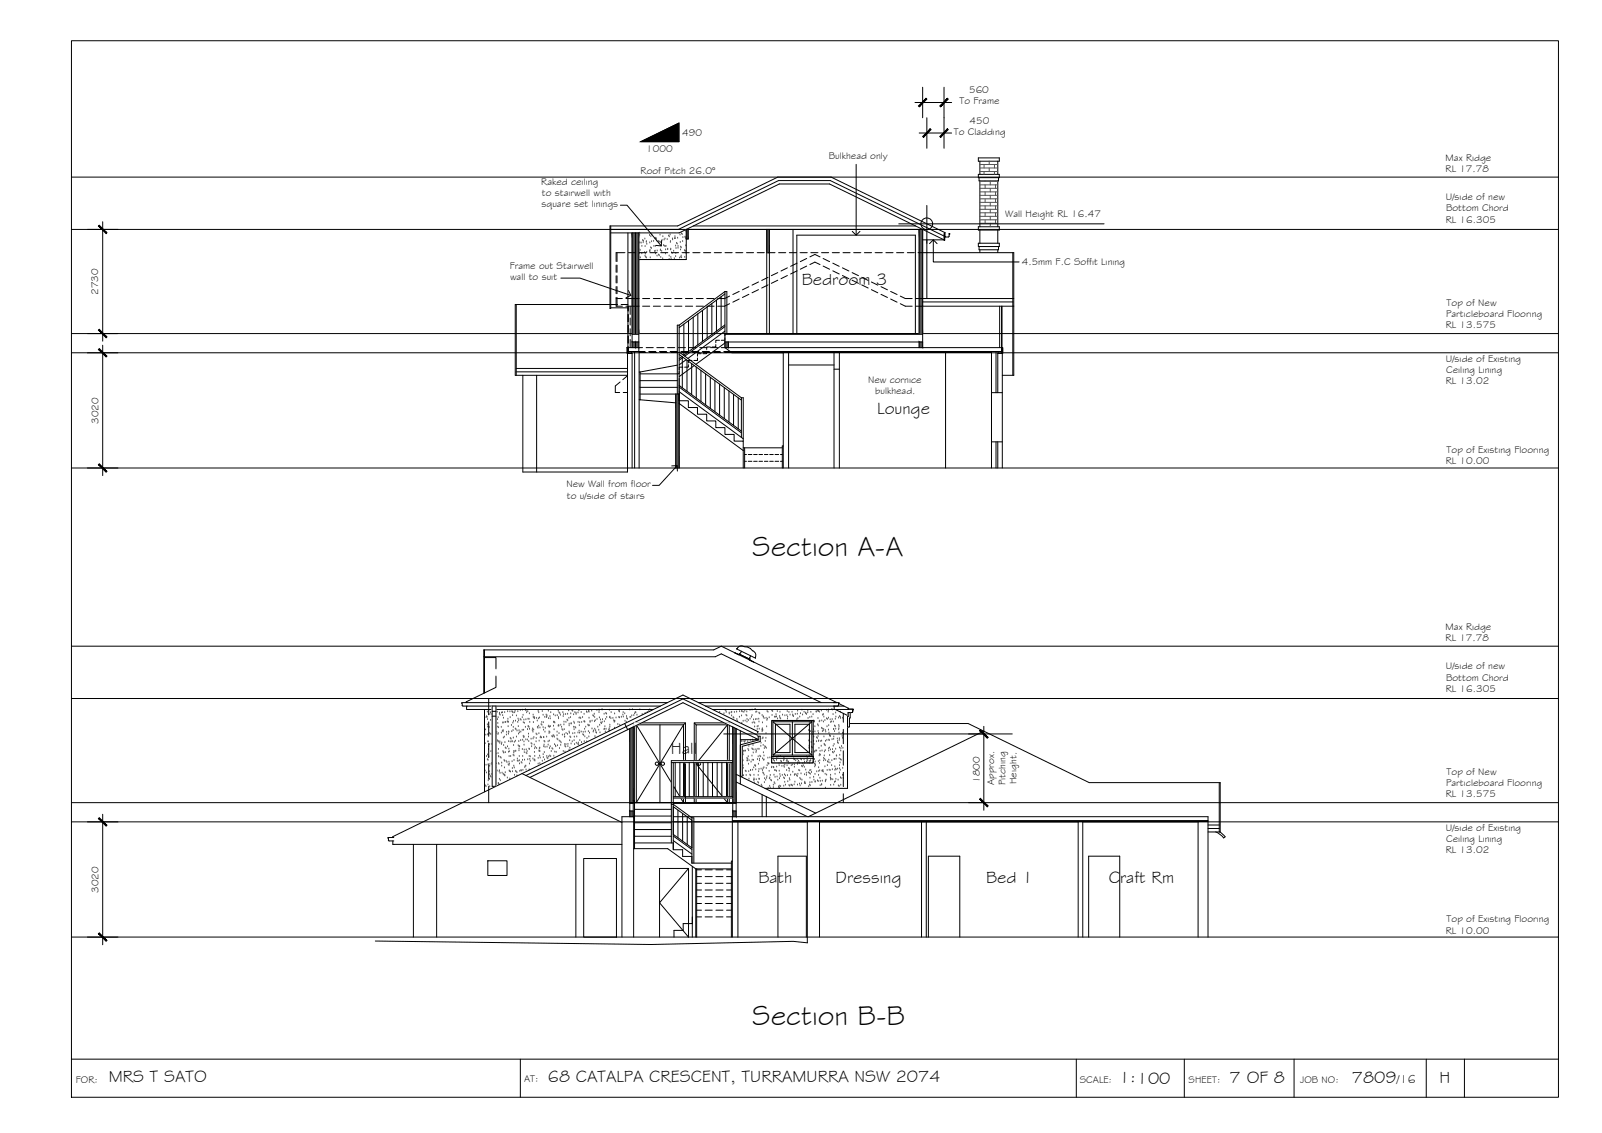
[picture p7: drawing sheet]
<svg xmlns="http://www.w3.org/2000/svg" width="420mm" height="297mm" viewBox="0 0 420 297" stroke-linecap="round" stroke-linejoin="round" font-family="sans-serif">
<defs><g id="words">
<g font-size="7.5">
<text x="197.3" y="145.7">Section A-A</text>
<text x="197.3" y="268.7">Section B-B</text>
</g>
<g font-size="4.5">
<text x="210.3" y="74.8">Bedroom 3</text>
<text x="230.1" y="108.6">Lounge</text>
<text x="176" y="197.8">Hall</text>
<text x="198.9" y="231.6">Bath</text>
<text x="219.1" y="231.6">Dressing</text>
<text x="258.6" y="231.6">Bed 1</text>
<text x="290.8" y="231.6">Craft Rm</text>
<text x="28.5" y="283.8">MRS T SATO</text>
<text x="143.7" y="283.7">68 CATALPA CRESCENT, TURRAMURRA NSW 2074</text>
<text x="293.5" y="284">1:100</text>
<text x="322.4" y="284">7 OF 8</text>
<text x="354.5" y="283.9">7809</text>
<text x="377.5" y="283.8">H</text>
</g>
<text font-size="3.2" x="366.4" y="283.9">/16</text>
<g font-size="2.6">
<text x="251.6" y="27.3">To Frame</text>
<text x="254.2" y="24.4">560</text>
<text x="178.9" y="35.5">490</text>
<text x="250.1" y="35.5">To Cladding</text>
<text x="254.3" y="32.5">450</text>
<text x="169.5" y="39.7">1000</text>
<text x="217.3" y="41.8">Bulkhead only</text>
<text x="168" y="45.5">Roof Pitch 26.0°</text>
<text x="379.1" y="42.2">Max Ridge</text>
<text x="379.1" y="45.1">RL 17.78</text>
<text x="142" y="48.5">Raked ceiling</text>
<text x="142.1" y="51.4">to stairwell with</text>
<text x="379.2" y="52.5">U/side of new</text>
<text x="142.1" y="54.3">square set linings</text>
<text x="263.7" y="57">Wall Height RL 16.47</text>
<text x="379.2" y="58.3">RL 16.305</text>
<text x="379.3" y="55.4">Bottom Chord</text>
<text x="133.7" y="70.6">Frame out Stairwell</text>
<text x="268" y="69.6">4.5mm F.C Soffit Lining</text>
<text x="25.8" y="77.3" transform="rotate(-90 25.8 77.3)">2730</text>
<text x="133.8" y="73.5">wall to suit</text>
<text x="379.3" y="83.1">Particleboard Flooring</text>
<text x="379.4" y="80.2">Top of New</text>
<text x="379.2" y="86.1">RL 13.575</text>
<text x="379.2" y="94.8">U/side of Existing</text>
<text x="227.7" y="100.3">New cornice</text>
<text x="379.2" y="100.7">RL 13.02</text>
<text x="379.3" y="97.8">Ceiling Lining</text>
<text x="229.5" y="103.2">bulkhead.</text>
<text x="25.9" y="111.1" transform="rotate(-90 25.9 111.1)">3020</text>
<text x="379.4" y="118.8">Top of Existing Flooring</text>
<text x="379.2" y="121.8">RL 10.00</text>
<text x="148.5" y="127.8">New Wall from floor</text>
<text x="148.7" y="130.7">to u/side of stairs</text>
<text x="379.1" y="165.2">Max Ridge</text>
<text x="379.1" y="168.1">RL 17.78</text>
<text x="379.2" y="175.5">U/side of new</text>
<text x="379.3" y="178.4">Bottom Chord</text>
<text x="379.2" y="181.3">RL 16.305</text>
<text x="379.4" y="203.2">Top of New</text>
<text x="257" y="205.2" transform="rotate(-90 257 205.2)">1800</text>
<text x="260.8" y="205.8" transform="rotate(-90 260.8 205.8)">Approx.</text>
<text x="263.7" y="205.9" transform="rotate(-90 263.7 205.9)">Pitching</text>
<text x="266.6" y="205.6" transform="rotate(-90 266.6 205.6)">Height.</text>
<text x="379.2" y="209.1">RL 13.575</text>
<text x="379.3" y="206.1">Particleboard Flooring</text>
<text x="379.2" y="217.8">U/side of Existing</text>
<text x="379.3" y="220.8">Ceiling Lining</text>
<text x="379.2" y="223.7">RL 13.02</text>
<text x="25.9" y="234.1" transform="rotate(-90 25.9 234.1)">3020</text>
<text x="379.2" y="244.8">RL 10.00</text>
<text x="379.4" y="241.8">Top of Existing Flooring</text>
<text x="19.9" y="283.9">FOR:</text>
<text x="137.5" y="283.7">AT:</text>
<text x="283.2" y="284">SCALE:</text>
<text x="311.7" y="284">SHEET:</text>
<text x="341" y="284">JOB NO:</text>
</g>
</g></defs>
<!-- layer: MASK -->
<g fill="#fff" stroke="#fff" stroke-width=".26">
<path d="M197.4 170.7l.3 .1z"/>
<path d="M194 171.4l2.7 1.3z"/>
<path d="M166.4 189.5h1.9l-1.9 1z"/>
<path d="M190 189.5h1.3v.7z"/>
<path d="M182.1 189.5h9.2l-9.2 .5zM182.1 190h9.2v-.5z"/>
<path d="M182.1 190h.5l-.5 20.4zM182.6 190l-.5 20.4h.5z"/>
<path d="M190.8 190h.5l-.5 20.4zM191.3 190l-.5 20.4h.5z"/>
<path d="M182.6 190h8.2l-8.2 20.4zM190.8 190l-8.2 20.4h8.2z"/>
<path d="M166.4 189.5l13.4 .5v-.5zM166.4 189.5l13.4 .5h-13.4z"/>
<path d="M179.3 190l.5 20.4v-20.4zM179.3 190l.5 20.4h-.5z"/>
<path d="M166.4 190l.5 20.4v-20.4zM166.4 190l.5 20.4h-.5z"/>
<path d="M166.9 190l12.4 20.4v-20.4zM166.9 190l12.4 20.4h-12.4z"/>
<path d="M198.9 193l.5 1v-1zM198.9 193l.5 1h-.5z"/>
<path d="M198.9 194l.5 .4v-.4zM197.4 194.4l1.5-.4 .5 .4z"/>
<path d="M196.1 195.3l3.3-.9h-2zM194.2 195.3l3.2-.9-1.3 .9z"/>
<path d="M194.2 195.3l.5 .4 1.4-.4zM194.2 195.3l.5 .4h-.5z"/>
<path d="M194.2 195.7l.5 7.8v-7.8zM194.2 195.7l.5 7.8h-.5z"/>
<path d="M195.7 169.6l1.2 .4zM195.7 169.6l1.3 .7-.1-.3z"/>
<path d="M195.4 169.6l1.6 .7zM195.4 169.6l1.8 .9z"/>
<path d="M195.1 169.5l2.1 1zM195.1 169.5l2.4 1.2z"/>
<path d="M195.1 169.5l2.4 1.2zM195.1 169.5l2.4 1.2z"/>
<path d="M194.9 169.4l.2 .1zM194.9 169.4l.2 .1z"/>
<path d="M195.1 169.5l2.3 1.2zM195.1 169.5l2.3 1.2z"/>
<path d="M197.4 170.7l.3 .1zM197.4 170.7l.3 .1z"/>
<path d="M194.8 169.4l.3 .1zM194.8 169.4l.4 .2z"/>
<path d="M195.1 169.5l2.3 1.2zM195.2 169.6l2.2 1.1z"/>
<path d="M197.3 170.6l.4 .2zM197.3 170.6l.4 .2z"/>
<path d="M194.7 169.3l.5 .3zM194.7 169.3l.6 .4z"/>
<path d="M195.2 169.6l2.1 1zM195.3 169.7l2 .9z"/>
<path d="M197.2 170.6l.5 .2zM197.2 170.6l.7 .3z"/>
<path d="M194.6 169.3l.7 .4zM194.6 169.3l.7 .4zM194.6 169.3l.7 .4zM194.6 169.3l.7 .4z"/>
<path d="M195.3 169.7l1.9 .9zM195.3 169.7l1.9 .9z"/>
<path d="M197.2 170.6l.7 .3zM197.2 170.6l.7 .3z"/>
<path d="M194.5 169.3l.8 .4zM194.5 169.3l.9 .5z"/>
<path d="M195.3 169.7l1.9 .9zM195.4 169.8l1.8 .8z"/>
<path d="M197 170.6l.9 .3zM197 170.6l1 .5z"/>
<path d="M197 170.6l1 .5zM197 170.6l1 .5z"/>
<path d="M194.4 169.3l1 .5zM194.4 169.3l1 .5z"/>
<path d="M195.4 169.8l1.6 .8zM195.4 169.8l1.6 .8z"/>
<path d="M197 170.6l1 .5zM197 170.6l1 .5z"/>
<path d="M194.3 169.4l1.1 .4zM194.3 169.4l1.2 .5z"/>
<path d="M195.4 169.8l1.6 .8zM195.5 169.9l1.5 .7z"/>
<path d="M196.9 170.6l1.1 .5zM196.9 170.6l1.2 .6z"/>
<path d="M196.8 170.6l1.3 .6zM196.8 170.6l1.3 .7z"/>
<path d="M194.2 169.4l1.3 .5zM194.2 169.4l1.3 .6z"/>
<path d="M195.5 169.9l1.4 .7zM195.5 170l1.4 .6z"/>
<path d="M196.8 170.6l1.3 .7zM196.8 170.6l1.3 .7z"/>
<path d="M194.1 169.4l1.4 .6zM194.1 169.4l1.4 .7z"/>
<path d="M195.5 170l1.3 .6zM195.5 170.1l1.3 .5z"/>
<path d="M196.7 170.7l1.4 .6zM196.7 170.7l1.4 .7z"/>
<path d="M194 169.4l1.5 .7zM194 169.4l1.6 .8z"/>
<path d="M195.5 170.1l1.2 .6zM195.6 170.2l1.1 .5z"/>
<path d="M196.6 170.7l1.5 .7zM196.6 170.7l1.6 .8z"/>
<path d="M194 169.4l1.6 .8zM194 169.4l1.6 .8z"/>
<path d="M193.9 169.5l1.7 .7zM193.9 169.5l1.7 .8z"/>
<path d="M195.6 170.2l1 .5zM195.6 170.3l1 .4z"/>
<path d="M196.6 170.7l1.6 .8zM196.6 170.7l1.6 .8z"/>
<path d="M193.8 169.5h.1l1.7 .8zM193.8 169.5l1.8 .9v-.1z"/>
<path d="M195.6 170.3l1 .4-1-.3zM195.6 170.4l.9 .5 .1-.2z"/>
<path d="M196.5 170.9l.1-.2 1.6 .8zM196.5 170.9l1.7 .8v-.2z"/>
<path d="M193.8 169.5l4.4 2.2zM193.8 169.5l4.4 2.2zM193.8 169.5l4.4 2.2zM193.8 169.5l4.4 2.2z"/>
<path d="M193.6 169.7l.2-.2 4.4 2.2zM193.6 169.7l4.6 2.3v-.3z"/>
<path d="M193.6 169.7l4.6 2.3zM193.6 169.7l4.6 2.3z"/>
<path d="M193.6 169.7l4.6 2.3-4.7-2.1zM193.5 169.9l4.7 2.3v-.2zM193.5 169.9l4.7 2.3zM193.5 169.9l4.7 2.3z"/>
<path d="M193.5 169.9l4.7 2.3-4.9-2.2zM193.3 170l4.8 2.4 .1-.2z"/>
<path d="M193.2 170l4.9 2.4zM193.2 170l5 2.5z"/>
<path d="M193.2 170l5 2.5zM193.2 170.1l5 2.4z"/>
<path d="M194.4 170.7l2.5 1.2-2.6-.8zM194.3 171.1l2.4 1.2 .2-.4z"/>
<path d="M194.3 171.1l2.4 1.2zM194.3 171.2l2.4 1.1z"/>
<path d="M194.3 171.2l2.4 1.2zM194.2 171.2l2.5 1.2z"/>
<path d="M194.2 171.2l2.5 1.2zM194.2 171.2l2.4 1.2z"/>
<path d="M194.2 171.2l2.4 1.2zM194.2 171.3l2.4 1.2z"/>
<path d="M194.2 171.3l2.4 1.2zM194.1 171.3l2.5 1.2z"/>
<path d="M194.1 171.3l2.5 1.2zM194.1 171.3l2.5 1.2z"/>
<path d="M194.1 171.3l2.5 1.2zM194.1 171.3l2.5 1.3zM194.1 171.3l2.5 1.3zM194.1 171.3l2.5 1.3z"/>
<path d="M194 171.4l2.6 1.2zM194 171.4l2.7 1.3zM194 171.4l2.7 1.3z"/>
<path d="M193.9 171.4l2.8 1.3zM193.9 171.4l2.8 1.4z"/>
<path d="M193.9 171.4l2.8 1.4zM193.9 171.5l2.8 1.3z"/>
<path d="M193.9 171.5l2.8 1.3-2.9-1.1zM193.8 171.7l2.8 1.3 .1-.2z"/>
<path d="M222.5 186.8l.5 1v-1zM222.5 186.8l.5 1h-.5z"/>
<path d="M222.5 187.8l.5 .1zM222.3 187.9h.7z"/>
<path d="M222.3 187.9l.7 .3v-.3zM222.3 187.9l.7 .3h-.7z"/>
<path d="M222.3 188.2h.7zM222.3 188.2l.5 .1z"/>
<path d="M222.3 188.3l.5 2.3v-2.3zM222.3 188.3l.5 2.3h-.5z"/>
<path d="M129.1 185.1l1 21.1v-21.1zM129.1 185.1l1 21.1h-1z"/>
<path d="M179.3 199.4l.5 .5v-.5zM179.3 199.4l.5 .5h-.5z"/>
<path d="M176.1 205.2l.5 .8v-.8zM176.1 205.2l.5 .8h-.5z"/>
<path d="M178.3 208.9l1 .3v-.3zM178.3 208.9l1 .3h-1z"/>
<path d="M190.8 199.4l.5 .5v-.5zM190.8 199.4l.5 .5h-.5z"/>
<path d="M182.1 199.4l1.5 .5v-.5zM182.1 199.4l1.5 .5h-1.5z"/>
<path d="M189.5 208.9l1.8 .3v-.3zM189.5 208.9l1.8 .3h-1.8z"/>
<path d="M182.1 208.9l.5 .3v-.3zM182.1 208.9l.5 .3h-.5z"/>
</g>
<!-- layer: DOORS -->
<g fill="none" stroke="#000" stroke-width=".26">
<path d="M166.9 190h12.4v20.4l-6.2-10.2 6.2-10.2M166.9 190l6.2 10.2-6.2 10.2zM173.1 190v20.4M190.8 190l-8.2 10.2 8.2 10.2v-20.4h-8.2v20.4"/>
<circle cx="172.3" cy="200.2" r=".43"/>
<circle cx="173.8" cy="200.2" r=".43"/>
<circle cx="183.4" cy="200.3" r=".39"/>
</g>
<!-- layer: NEWWORK -->
<g fill="none" stroke="#000" stroke-width=".26">
<path d="M160.2 59.2v21.6h-.2v-21.6h17.7l26.3-12.8h14l29.9 14.6-.1 2h-.2v-1.8h.2v.9h.9M181.8 59.2h58.3M256.6 41.4h5.5v.9h-5.5zM256.6 45.7h5.5v.9h-5.5zM256.8 46.6v.8h5.1v-.8M257 42.3v3.4M257 47.4v12.1M261.7 42.3v3.4M261.7 47.4v12.1M160.2 61.1h17.9l26.3-12.9h13.2l30 14.7h-5.6M160.2 60.1h17.7l26.3-12.8h13.6l29.8 14.6M165.8 61.1v30"/>
<path d="M166.7 61.1v26.4M167.5 68h12.5v-7.9h62v31M167.5 61.1v31.1M180.5 60.1v2.5h-.5M201.1 66.2h.7M201.1 60.1v27.4M201.8 60.1v27.4M208 60.1v27.4M241.1 60.1v27.4M248.8 61.3l.3 .1-.4 .7M160.2 80.7h4.5M165.8 87.5h1.7"/>
<path d="M165.8 87.6h1.7M165.8 89.7h1.7M166.7 89.7v1.4M190.1 87.6h51.9M190.1 89.7h51.9M191 89.7v1.4M209 87.5v-25.8h31.1v25.8M241.1 89.7v1.4M242 87.5h-51.9v3.6l1.9 1.4h13.4M177.2 103.3v19.4M178.1 103.3v19.4M126.9 172.2h60.7l1.6-.8 26.2 12.8"/>
<path d="M127.1 170.4v11.3l-4.8 2.3 .1 .2h-1.3l.3 .9h51.8M193.9 171.5l2.8 1.3-.1 .2M194.4 170.7l-.6 1-1.1-.6 1.1 .6 .1-.2 2.8 1.3-.1 .2 1 .6-1-.6M195.9 169.6h-.3a1.78 1.78 0 0 0-2.1 .2l-.3 .3 4.9 2.4a1.54 1.54 0 0 0-.9-2l-.4-.5-.8-.4M196.7 172.3l-.1 .7M196.9 171.9l-.2 .5M122.4 185.1v.9h49M122.4 184.2h52.7M126.9 181.8v-11.4h60.3l2-1 30.3 14.8h-36.3M127.1 186v21.6M164.2 190.5l14.9-7.3 19.6 9.6M165.2 191v23.1"/>
<path d="M166.1 190.6v23.5M166.4 189.5v20.9h13.4v-20.9h-13.4l.5 .5M179.8 189.5l-.5 .5M182.1 189.5l.5 .5M185 185.1h36.3M186.9 186h35.4M191.3 189.5l-.5 .5M192.2 190.6v23.5M193.1 191v23.1M194.2 193.9h4.7M198.7 192.1l.1-.3-19.7-9.6-15.3 7.5 .8 1.6 14.5-7.1 19.6 9.6M198.9 193h.5"/>
<path d="M202.4 188.9h10.9v9.4h-10.9zM202.4 198.3h10.9v1.7h-10.9zM202.4 198.8h10.9M218.8 185.1v.9h-.2M218.8 184.2h1.3l-.4 .9M219.1 186l3.2 1.6M220 184.4l2.6 1.3-.1 .2h1.3l-.2 .7M222.3 185.9h.2M222.5 186.8v.9h-.2v19h-21.7M223.6 186.6l-.2 .2h-1.1M165.2 210.4h.9M165.2 210.6h.9"/>
<path d="M165.2 212.6h.9M176.6 210.4h16.5M176.6 210.6h16.5M176.6 215.5h4.9M176.6 214.1h15.5M182 215.5h10.1M190.8 210.4h-8.7v-20.9h9.2v20.9M192.2 212.6h.9M193.1 203l20.9 10.2"/>
</g>
<!-- layer: HATCH -->
<g fill="none" stroke="#545454" stroke-width=".26">
<path d="M257 47.6h4.7M257 48.5h4.7M257 49.4h4.7M257 50.3h4.7M257 51.2h4.7M257 52.1h4.7M257 53.1h4.7M257 54h4.7M257 54.9h4.7M257 55.8h4.7M257 56.7h4.7M257 57.6h4.7"/>
<path d="M257 58.5h4.7M257 43.1h4.7M257 44h4.7M257 45h4.7M258.1 43.1v.9M258.1 45v.7M258.4 47.4v.2M258.4 48.5v.9M258.4 50.3v.9M258.4 52.1v1M258.4 54v.9M258.4 55.8v.9"/>
<path d="M258.4 57.6v.9M259.4 42.3v.8M259.4 44v1M259.7 47.6v.9M259.7 49.4v.9M259.7 51.2v.9M259.7 53.1v.9M259.7 54.9v.9M259.7 56.7v.9M259.7 58.5v1M260.8 43.1v.9M260.8 45v.7"/>
<path d="M261.1 47.4v.2M261.1 48.5v.9M261.1 50.3v.9M261.1 52.1v1M261.1 54v.9M261.1 55.8v.9M261.1 57.6v.9M167.6 62.1h.1M167.7 66.4h.1M167.8 61.7h.1M167.8 61.1h.1M167.8 63.7h.1"/>
<path d="M167.9 65.6h.1M167.9 67.6h.1M168.2 63.7h.1M168.3 66.5h.1M168.3 64.6h.1M168.6 63h.1M168.7 63.6h.1M168.7 63.2h.1M169.1 66.2h.1M169.1 62.7h.1M169.2 67.2h.1M169.2 64.6h.1"/>
<path d="M169.3 66.6h.1M169.3 67.5h.1M169.5 63.5h.1M169.5 63.3h.1M169.5 67.6h.1M169.6 66.2h.1M169.6 64h.1M170.4 61.7h.1M170.4 65.9h.1M170.4 63.7h.1M170.4 66.1h.1M170.5 65.7h.1"/>
<path d="M170.5 67.6h.1M170.7 65h.1M170.7 62.1h.1M170.8 65.1h.1M170.9 63.4h.1M170.9 61.5h.1M171.4 63.3h.1M171.5 64.6h.1M171.7 65.9h.1M171.8 62.6h.1M171.8 65.9h.1M171.9 64.6h.1"/>
<path d="M171.9 66.5h.1M172 62.5h.1M172.1 62.6h.1M172.2 63.2h.1M172.3 67.1h.1M172.4 65.8h.1M172.7 63.3h.1M172.7 66.9h.1M172.9 67h.1M173 63.5h.1M173.1 61.6h.1M173.2 63.6h.1"/>
<path d="M173.2 65.7h.1M173.2 65.5h.1M173.3 67.5h.1M173.5 65.9h.1M173.6 63h.1M173.8 67.9h.1M173.8 62.1h.1M174 64.4h.1M174.2 62.9h.1M174.2 64.6h.1M174.4 62.6h.1M174.5 64.6h.1"/>
<path d="M174.5 66.6h.1M174.6 65.5h.1M174.7 64.6h.1M175 62.8h.1M175.1 65.4h.1M175.4 61.9h.1M175.5 68h.1M175.5 67.1h.1M175.5 62.1h.1M175.8 61.6h.1M175.8 63.6h.1M175.9 63.3h.1"/>
<path d="M175.9 65.5h.1M175.9 65.3h.1M175.9 67.5h.1M176 67.9h.1M176.1 66.3h.1M176.3 66.5h.1M176.4 62.6h.1M176.4 62.9h.1M176.7 65.9h.1M176.9 67.8h.1M176.9 62.6h.1M177 62h.1"/>
<path d="M177.1 62.5h.1M177.2 64.5h.1M177.2 67.3h.1M177.3 66.5h.1M177.3 65.1h.1M177.4 63.8h.1M177.6 64h.1M177.7 62.5h.1M177.8 65.1h.1M177.8 64.6h.1M178.2 67.7h.1M178.4 61.6h.1"/>
<path d="M178.4 63.6h.1M178.5 65.5h.1M178.5 64.8h.1M178.5 67.5h.1M178.7 65h.1M178.7 67.1h.1M178.7 61.3h.1M178.8 67.6h.1M178.9 61.5h.1M179 63.3h.1M179.1 62.3h.1M179.5 65.7h.1"/>
<path d="M179.6 67.5h.1M179.6 62.2h.1M179.7 65.9h.1M179.7 60.6h.1M179.8 62.5h.1M179.8 62.3h.1M179.9 64.5h.1M179.9 65.9h.1M179.9 66.4h.1M127.1 192h.1M127.2 195h.1M127.3 191.4h.1"/>
<path d="M127.4 192.7h.1M127.5 188.1h.1M127.6 198.3h.1M127.6 187.9h.1M127.8 188.1h.1M127.8 186.7h.1M127.8 190h.1M127.8 199.2h.1M127.9 188.7h.1M127.9 197.9h.1M127.9 190.6h.1M127.9 192.7h.1"/>
<path d="M127.9 194.5h.1M128 192.6h.1M128 199.3h.1M128.1 194.5h.1M128.1 196.5h.1M128.1 195.8h.1M128.2 198.4h.1M128.3 187.3h.1M128.3 190.7h.1M128.3 195.2h.1M128.4 192.3h.1M128.6 192.5h.1"/>
<path d="M128.6 186.9h.1M128.7 188.9h.1M128.7 197.1h.1M128.8 192.5h.1M128.8 187.3h.1M128.9 195.1h.1M130.1 192.4h.1M130.2 197.7h.1M130.3 192h.1M130.4 186.7h.1M130.4 194.2h.1M130.5 188.7h.1"/>
<path d="M130.5 190.6h.1M130.6 189.7h.1M130.6 192.6h.1M130.6 197.6h.1M130.6 194.4h.1M130.6 188.1h.1M130.7 194.5h.1M130.7 192.3h.1M130.7 196.5h.1M130.8 190.8h.1M130.8 198.3h.1M130.8 198.5h.1"/>
<path d="M131 187.3h.1M131 187h.1M131.1 194.9h.1M131.1 194.5h.1M131.2 187.5h.1M131.2 198.6h.1M131.4 198.8h.1M131.5 190.7h.1M131.5 192.2h.1M131.5 195.2h.1M131.5 186.9h.1M131.6 194.8h.1"/>
<path d="M131.7 191.7h.1M131.8 186.9h.1M131.8 187.6h.1M131.9 189.6h.1M131.9 197h.1M131.9 189.5h.1M131.9 191.9h.1M132 191.5h.1M132 193.5h.1M132 197.4h.1M132 188.3h.1M132.1 195.4h.1"/>
<path d="M132.2 197.4h.1M132.2 199.4h.1M132.3 193.2h.1M132.3 199.6h.1M132.4 186.8h.1M132.4 194.7h.1M132.5 189.4h.1M132.5 196.1h.1M132.6 197.3h.1M132.6 189.4h.1M132.7 196.3h.1M132.7 199.6h.1"/>
<path d="M132.8 192.7h.1M132.9 192h.1M133 199.9h.1M133.1 189.2h.1M133.1 195.8h.1M133.1 186.6h.1M133.2 188.6h.1M133.3 189.4h.1M133.3 190.5h.1M133.3 189.3h.1M133.3 192.5h.1M133.4 197.2h.1"/>
<path d="M133.4 194.4h.1M133.4 191.9h.1M133.4 192h.1M133.5 196.4h.1M133.5 199.8h.1M133.5 198.3h.1M133.6 197.1h.1M133.7 186.6h.1M133.8 188.1h.1M133.8 194.5h.1M133.8 193.6h.1M133.9 198.3h.1"/>
<path d="M134 193.8h.1M134.1 190.2h.1M134.2 191.8h.1M134.3 186.6h.1M134.3 194.5h.1M134.3 199.7h.1M134.3 194.4h.1M134.4 186.7h.1M134.4 187.6h.1M134.5 189.6h.1M134.6 191.5h.1M134.6 186.9h.1"/>
<path d="M134.6 198h.1M134.6 193.5h.1M134.6 190.7h.1M134.7 189.1h.1M134.7 195.4h.1M134.8 197.4h.1M134.8 197h.1M134.8 198.2h.1M134.8 199.4h.1M134.9 194.6h.1M135 186.9h.1M135.1 197h.1"/>
<path d="M135.1 186.5h.1M135.2 191.1h.1M135.2 194.3h.1M135.2 189.1h.1M135.3 196.9h.1M135.3 191.3h.1M135.5 193.2h.1M135.5 187.7h.1M135.6 191.6h.1M135.7 199.5h.1M135.7 199h.1M135.8 189.4h.1"/>
<path d="M135.8 186.6h.1M135.9 188.5h.1M135.9 199.6h.1M135.9 195.5h.1M135.9 190.5h.1M136 192.4h.1M136 188.9h.1M136.1 194.4h.1M136.1 196.8h.1M136.1 195.7h.1M136.1 196.4h.1M136.1 191.6h.1"/>
<path d="M136.2 198.3h.1M136.2 199.4h.1M136.2 192.1h.1M136.3 195.8h.1M136.4 188.6h.1M136.5 186.3h.1M136.6 194.2h.1M136.6 191.9h.1M136.6 188.8h.1M136.7 199.9h.1M137 191.5h.1M137 188.1h.1"/>
<path d="M137 186.2h.1M137 196.5h.1M137 199.3h.1M137.1 194.1h.1M137.1 198.3h.1M137.2 187.5h.1M137.2 193h.1M137.3 189.5h.1M137.3 191.4h.1M137.4 193.4h.1M137.4 188.8h.1M137.4 194.5h.1"/>
<path d="M137.4 193.2h.1M137.4 195.4h.1M137.5 196.7h.1M137.5 197.3h.1M137.5 189.6h.1M137.6 199.3h.1M137.8 186.2h.1M137.8 190.7h.1M137.8 186.1h.1M137.9 194h.1M137.9 188.7h.1M138 186.3h.1"/>
<path d="M138 197.4h.1M138 196.6h.1M138.1 186.9h.1M138.2 197.6h.1M138.2 197h.1M138.3 194h.1M138.4 191.3h.1M138.4 186.6h.1M138.4 199.2h.1M138.5 188.5h.1M138.5 190.5h.1M138.6 192.5h.1"/>
<path d="M138.6 193.2h.1M138.7 194.4h.1M138.7 196.4h.1M138.7 190.7h.1M138.8 188.6h.1M138.8 198.3h.1M138.8 196.5h.1M138.8 187.1h.1M138.9 191.2h.1M138.9 199.1h.1M138.9 189.4h.1M139.1 199.6h.1"/>
<path d="M139.1 198.4h.1M139.3 193.8h.1M139.3 194.9h.1M139.4 195.8h.1M139.5 195.1h.1M139.6 191.5h.1M139.7 191.1h.1M139.8 199h.1M139.8 191.9h.1M139.8 193.7h.1M139.8 187.5h.1M139.9 188.1h.1"/>
<path d="M139.9 189.4h.1M140 191.4h.1M140 193.4h.1M140 188.2h.1M140.1 199.3h.1M140.1 195.3h.1M140.1 188.1h.1M140.2 188.4h.1M140.2 197.3h.1M140.2 196.3h.1M140.2 199.2h.1M140.3 198.3h.1"/>
<path d="M140.3 199.5h.1M140.4 195.9h.1M140.6 194.5h.1M140.6 192.4h.1M140.6 193.6h.1M140.7 188.3h.1M140.7 196.2h.1M140.8 192.6h.1M140.9 189h.1M141 190.7h.1M141.1 190.9h.1M141.1 186.5h.1"/>
<path d="M141.1 198.8h.1M141.2 188.4h.1M141.3 190.4h.1M141.3 186.9h.1M141.3 192.4h.1M141.4 194.3h.1M141.4 197h.1M141.4 196.8h.1M141.5 196.3h.1M141.5 188.2h.1M141.5 198.2h.1M141.6 196.1h.1"/>
<path d="M141.6 197h.1M141.6 190.9h.1M141.7 198.7h.1M141.7 193.4h.1M141.8 193.2h.1M141.9 190h.1M142 193.4h.1M142.1 189.4h.1M142.1 190.1h.1M142.2 199.6h.1M142.2 186.5h.1M142.4 187.5h.1"/>
<path d="M142.4 190.7h.1M142.5 197.8h.1M142.5 189.5h.1M142.5 198.6h.1M142.5 193.4h.1M142.6 191.4h.1M142.6 195.8h.1M142.6 193.4h.1M142.7 195.3h.1M142.7 194.4h.1M142.8 197.3h.1M142.8 199.2h.1"/>
<path d="M142.9 188.1h.1M142.9 194.5h.1M142.9 191.9h.1M142.9 195.9h.1M143 190.9h.1M143.2 187.5h.1M143.3 188.1h.1M143.4 193.2h.1M143.4 188h.1M143.4 198.3h.1M143.4 187.6h.1M143.5 195.9h.1"/>
<path d="M143.5 198.7h.1M143.7 198.9h.1M143.7 194.5h.1M143.8 195.3h.1M143.8 186.5h.1M143.8 190.6h.1M143.9 188.4h.1M143.9 198.5h.1M143.9 190.4h.1M144 192.3h.1M144 191.9h.1M144.1 194.3h.1"/>
<path d="M144.1 196.2h.1M144.1 190.7h.1M144.2 198.2h.1M144.2 192h.1M144.2 187.9h.1M144.3 195.8h.1M144.3 188.5h.1M144.3 190.5h.1M144.4 198.4h.1M144.4 186.8h.1M144.6 197h.1M144.7 193.1h.1"/>
<path d="M144.8 196.3h.1M144.9 193.2h.1M145 196.4h.1M145.1 192.8h.1M145.2 190.4h.1M145.2 187.4h.1M145.3 189.3h.1M145.3 198.3h.1M145.3 193h.1M145.3 189.4h.1M145.3 191.3h.1M145.4 193.3h.1"/>
<path d="M145.4 195.2h.1M145.5 197.2h.1M145.5 189.5h.1M145.6 187.7h.1M145.7 195.6h.1M145.8 195.8h.1M145.9 197.2h.1M146.1 192.9h.1M146.1 191.9h.1M146.1 193.8h.1M146.1 187.6h.1M146.2 195.5h.1"/>
<path d="M146.3 193.9h.1M146.4 190.4h.1M146.4 186.5h.1M146.5 188.1h.1M146.5 188.4h.1M146.5 190.4h.1M146.5 190.2h.1M146.6 192.3h.1M146.6 186.9h.1M146.7 194.3h.1M146.7 196.3h.1M146.8 187.1h.1"/>
<path d="M146.9 194.5h.1M147 187.5h.1M147.1 195.4h.1M147.1 190.1h.1M147.2 194.7h.1M147.3 190.7h.1M147.4 191.3h.1M147.5 192.7h.1M147.6 191.5h.1M147.6 186.8h.1M147.7 187.9h.1M147.7 197h.1"/>
<path d="M147.8 187.4h.1M147.9 190h.1M147.9 189.3h.1M148 191.3h.1M148 192.6h.1M148 193.2h.1M148.1 195.2h.1M148.1 193.2h.1M148.2 197.2h.1M148.2 195.7h.1M148.3 187.3h.1M148.4 195.8h.1"/>
<path d="M148.4 195.2h.1M148.4 189.4h.1M148.5 192.3h.1M148.7 188.8h.1M148.9 192.5h.1M148.9 187.3h.1M148.9 189h.1M148.9 195.7h.1M149 195.1h.1M149.1 186.4h.1M149.2 188.3h.1M149.3 191.9h.1"/>
<path d="M149.3 196.7h.1M149.3 190.3h.1M149.3 189.8h.1M149.3 192.2h.1M149.4 194.2h.1M149.5 196.1h.1M149.5 193.2h.1M149.6 188.1h.1M149.7 193.4h.1M149.7 187.1h.1M149.8 195h.1M149.8 189.8h.1"/>
<path d="M150 186.3h.1M150.1 194.5h.1M150.2 186.5h.1M150.2 192.4h.1M150.4 187.4h.1M150.5 190.7h.1M150.5 189.3h.1M150.6 191.3h.1M150.6 194.2h.1M150.6 193.2h.1M150.6 189.7h.1M150.7 195.2h.1"/>
<path d="M150.8 192.3h.1M150.8 186.8h.1M150.8 190.7h.1M151 190.9h.1M151.1 187h.1M151.1 187.3h.1M151.2 194.9h.1M151.3 193.2h.1M151.6 195.1h.1M151.6 192.2h.1M151.6 186.9h.1M151.6 189.4h.1"/>
<path d="M151.7 194.8h.1M151.8 195.3h.1M151.8 186.3h.1M151.9 188.3h.1M151.9 191.7h.1M151.9 190.2h.1M152 192.2h.1M152 189.5h.1M152.1 194.2h.1M152.1 188.2h.1M152.3 188.4h.1M152.4 186.8h.1"/>
<path d="M152.4 191.9h.1M152.5 194.7h.1M152.6 189.4h.1M152.8 188.1h.1M152.9 192.6h.1M153 192h.1M153.1 192.8h.1M153.2 189.2h.1M153.2 187.3h.1M153.2 194.5h.1M153.3 189.2h.1M153.3 191.2h.1"/>
<path d="M153.4 193.2h.1M153.4 189.3h.1M153.5 191.9h.1M153.6 190.6h.1M153.8 186.6h.1M153.9 194.5h.1M154 186.8h.1M154 193.6h.1M154.2 190.1h.1M154.3 191.8h.1M154.4 186.5h.1M154.4 190.3h.1"/>
<path d="M154.4 186.3h.1M154.4 193.2h.1M154.5 188.3h.1M154.5 186.7h.1M154.5 190.3h.1M154.6 192.2h.1M154.8 189.1h.1M154.8 189.4h.1M155.2 186.4h.1M155.3 191.1h.1M155.3 189.1h.1M155.5 187.6h.1"/>
<path d="M155.6 191.9h.1M155.7 191.6h.1M155.7 187.8h.1M155.9 187.3h.1M155.9 189.2h.1M156 188.1h.1M156 191.2h.1M156 193.1h.1M156.1 188.9h.1M156.2 191.6h.1M156.3 192h.1M156.4 192.2h.1"/>
<path d="M156.6 186.3h.1M156.6 188.6h.1M156.8 190.6h.1M157 191.4h.1M157.1 186.2h.1M157.1 186.8h.1M157.2 188.2h.1M157.3 190.2h.1M157.4 192.1h.1M157.5 188.8h.1M157.6 189.5h.1M157.8 189.7h.1"/>
<path d="M157.9 186.1h.1M157.9 189.3h.1M158 188.7h.1M158.4 191.3h.1M158.4 187.3h.1M158.5 189.2h.1M158.6 191.2h.1M158.7 190.5h.1M158.8 191.9h.1M158.8 188.6h.1M158.9 187h.1M158.9 191.2h.1"/>
<path d="M159.1 187.2h.1M159.1 188.1h.1M159.7 191.4h.1M159.8 191.1h.1M159.8 186.2h.1M159.9 191.6h.1M159.9 188.2h.1M159.9 190.1h.1M159.9 190.6h.1M160 188h.1M160.2 188.4h.1M160.3 186.8h.1"/>
<path d="M160.7 188.3h.1M161 188.9h.1M161.1 189.3h.1M161.2 190.9h.1M161.2 189.1h.1M161.2 187.2h.1M161.3 189.1h.1M161.6 188.2h.1M162 189.9h.1M162.3 188.1h.1M162.3 186.5h.1M162.4 186.2h.1"/>
<path d="M162.5 186.6h.1M162.5 188.2h.1M162.5 190.1h.1M163 188h.1M163.4 187.4h.1M163.4 186.8h.1M163.5 188h.1M163.9 187.1h.1M163.9 189.1h.1M164.3 189.3h.1M164.3 187.9h.1M164.4 188.4h.1"/>
<path d="M164.6 188.5h.1M165.2 186.1h.1M165.2 188.1h.1M165.4 188.1h.1M165.7 187.7h.1M165.9 186h.1M166.2 187.6h.1M166.4 187.1h.1M166.6 186.8h.1M166.8 186.9h.1M167.1 187.5h.1M167.8 186.1h.1"/>
<path d="M168.4 187.3h.1M169.2 187h.1M169.8 186.8h.1M170.1 186.3h.1M170.4 186.1h.1M188.8 186.7h.1M189.9 187.1h.1M190.2 186.2h.1M190.4 186.4h.1M190.5 186.8h.1M191.2 186.9h.1M191.3 187.2h.1"/>
<path d="M191.8 186.9h.1M191.9 187.7h.1M191.9 186.7h.1M192.3 188.1h.1M192.5 188.3h.1M192.6 186.8h.1M193.2 186.7h.1M193.3 188.6h.1M193.3 189.1h.1M193.9 188h.1M194 186.6h.1M194.4 194.4h.1"/>
<path d="M194.5 187.7h.1M194.5 186.5h.1M194.5 189.6h.1M194.5 199.7h.1M194.6 194.4h.1M194.7 186.6h.1M194.7 195.5h.1M194.8 197.5h.1M194.9 199.4h.1M194.9 197.9h.1M194.9 189.1h.1M195 197h.1"/>
<path d="M195.1 186.7h.1M195.1 194.4h.1M195.2 196.9h.1M195.3 194.6h.1M195.3 186.4h.1M195.4 194.3h.1M195.4 189h.1M195.5 196.9h.1M195.7 187.5h.1M195.9 186.6h.1M195.9 187.7h.1M195.9 189.3h.1"/>
<path d="M195.9 198.8h.1M195.9 188.6h.1M195.9 199.5h.1M196 199.5h.1M196.1 199h.1M196.1 194.5h.1M196.2 196.4h.1M196.2 195.4h.1M196.2 198.4h.1M196.3 188.9h.1M196.3 196.8h.1M196.4 195.7h.1"/>
<path d="M196.5 199.4h.1M196.7 186.2h.1M196.7 188.5h.1M196.8 194.1h.1M197 199.8h.1M197.1 188h.1M197.2 198.2h.1M197.2 196.3h.1M197.2 187.6h.1M197.2 186.2h.1M197.3 199.3h.1M197.3 189.6h.1"/>
<path d="M197.3 194h.1M197.4 196.5h.1M197.5 195.4h.1M197.5 194.4h.1M197.6 197.4h.1M197.6 199.3h.1M197.6 188.7h.1M197.7 196.6h.1M197.7 189.4h.1M197.9 190.6h.1M197.9 189.6h.1M198 186h.1"/>
<path d="M198.1 186h.1M198.1 193.9h.1M198.2 188.7h.1M198.2 186.7h.1M198.3 196.5h.1M198.3 197.3h.1M198.4 196.9h.1M198.5 186.7h.1M198.5 188.6h.1M198.6 190.6h.1M198.6 191.2h.1M198.7 199.1h.1"/>
<path d="M198.7 194.5h.1M198.7 194h.1M198.7 193.1h.1M198.8 196.4h.1M198.8 190.4h.1M198.8 198.4h.1M199 188.5h.1M199.1 189.3h.1M199.1 187h.1M199.1 196.4h.1M199.1 191.2h.1M199.2 199h.1"/>
<path d="M199.2 199.5h.1M199.2 187.1h.1M199.3 198.2h.1M199.5 198.4h.1M199.5 193.8h.1M199.5 195.7h.1M199.6 194.8h.1M199.8 191.4h.1M199.9 187.6h.1M199.9 191.8h.1M199.9 191.1h.1M200 189.5h.1"/>
<path d="M200 198.9h.1M200 191.5h.1M200.1 193.7h.1M200.1 193.4h.1M200.1 187.9h.1M200.2 195.4h.1M200.2 197.4h.1M200.2 188h.1M200.3 199.3h.1M200.4 198.2h.1M200.4 199.2h.1M200.4 188.4h.1"/>
<path d="M200.5 196.3h.1M200.6 195.7h.1M200.7 194.4h.1M200.8 195.9h.1M200.9 193.6h.1M200.9 192.3h.1M200.9 188.3h.1M201 196.2h.1M201.1 190.6h.1M201.1 188.9h.1M201.2 186.6h.1M201.3 188.5h.1"/>
<path d="M201.4 198.8h.1M201.4 186.7h.1M201.7 188.2h.1M201.9 198.7h.1M202.3 199.5h.1M202.4 198.3h10.9v1.7h-10.9zM202.4 186.4h.1M202.5 187.6h.1M202.6 186.5h.1M202.7 198.6h.1M202.9 199.3h.1M203.1 199.6h.1"/>
<path d="M203.1 188h.1M203.4 188h.1M203.5 187.4h.1M203.7 188h.1M203.7 199.3h.1M203.8 198.6h.1M203.9 186.5h.1M203.9 188.5h.1M204.1 198.4h.1M204.5 187.8h.1M204.5 188.3h.1M204.6 186.7h.1"/>
<path d="M204.7 198.3h.1M204.7 188.5h.1M204.8 199.6h.1M205 199.7h.1M205.2 187.5h.1M205.5 199.4h.1M205.6 198.7h.1M205.6 199.2h.1M205.9 187.7h.1M206.3 199.6h.1M206.4 187.6h.1M206.4 199.2h.1"/>
<path d="M206.5 186.5h.1M206.5 188.5h.1M206.6 188h.1M206.6 199.6h.1M206.8 199.8h.1M206.9 186.8h.1M207.2 187.5h.1M207.7 186.7h.1M207.9 187.4h.1M207.9 187.7h.1M208.1 187.9h.1M208.2 199h.1"/>
<path d="M208.3 199.2h.1M208.4 199.2h.1M208.6 187.3h.1M208.7 199.4h.1M209 188.7h.1M209.1 199.2h.1M209.1 187.2h.1M209.2 186.4h.1M209.2 200h.1M209.3 188.4h.1M209.4 199.6h.1M209.6 200h.1"/>
<path d="M209.7 188h.1M209.9 187.1h.1M210 199.1h.1M210.2 199.2h.1M210.3 186.2h.1M210.5 187.4h.1M210.9 199.2h.1M210.9 186.7h.1M211 199.8h.1M211.3 186.9h.1M211.3 187.1h.1M211.5 187.3h.1"/>
<path d="M211.5 199.7h.1M211.5 198.4h.1M211.7 199.2h.1M211.7 198.6h.1M211.8 186.9h.1M211.8 199.4h.1M211.9 186.4h.1M211.9 188.4h.1M212.1 191.5h.1M212.1 194.2h.1M212.2 196.2h.1M212.2 195.6h.1"/>
<path d="M212.2 198.2h.1M212.3 189.4h.1M212.3 191.7h.1M212.3 197.3h.1M212.4 199.6h.1M212.4 188.1h.1M212.5 191.8h.1M212.6 199.6h.1M212.6 199.4h.1M212.7 186.7h.1M212.8 194.6h.1M212.8 189.4h.1"/>
<path d="M212.9 197.2h.1M212.9 195.9h.1M212.9 188h.1M213 198.2h.1M213 196.1h.1M213.2 192.5h.1M213.2 192h.1M213.2 187.4h.1M213.3 199.8h.1M213.3 189.3h.1M213.4 191.3h.1M213.4 194.3h.1"/>
<path d="M213.4 189h.1M213.4 193.2h.1M213.5 195.2h.1M213.6 197.1h.1M213.6 189.2h.1M213.6 199.1h.1M213.6 189.3h.1M213.7 197.1h.1M213.7 191.9h.1M213.7 190.5h.1M213.8 199.8h.1M213.9 196.9h.1"/>
<path d="M214.1 186.6h.1M214.1 186.7h.1M214.1 194.5h.1M214.2 196.9h.1M214.2 193.4h.1M214.4 193.6h.1M214.5 186.4h.1M214.5 190h.1M214.5 188.4h.1M214.6 191.8h.1M214.6 193.1h.1M214.6 190.3h.1"/>
<path d="M214.6 186.5h.1M214.6 199.7h.1M214.7 192.3h.1M214.7 194.4h.1M214.7 194.2h.1M214.7 186.5h.1M214.8 196.2h.1M214.8 198.2h.1M214.9 189.2h.1M214.9 186.7h.1M215 197.8h.1M215 189.1h.1"/>
<path d="M215 199.4h.1M215.1 197h.1M215.1 198h.1M215.3 194.4h.1M215.4 195.6h.1M215.4 186.4h.1M215.5 194.3h.1M215.5 190.9h.1M215.5 189h.1M215.6 196.9h.1M215.7 191.1h.1M215.7 191.8h.1"/>
<path d="M215.8 187.5h.1M215.9 187.3h.1M215.9 191.6h.1M216 189.3h.1M216 199.5h.1M216 198.8h.1M216 191.2h.1M216.1 188h.1M216.1 193.2h.1M216.2 195.1h.1M216.2 198.2h.1M216.2 197.1h.1"/>
<path d="M216.3 195.3h.1M216.3 199.1h.1M216.4 188.9h.1M216.4 196.8h.1M216.4 195.5h.1M216.5 191.5h.1M216.5 194.3h.1M216.5 199.4h.1M216.6 191.9h.1M216.8 186.2h.1M216.8 188.4h.1M216.9 194.1h.1"/>
<path d="M216.9 190.5h.1M217 188.6h.1M217 199.7h.1M217.2 186.3h.1M217.2 186.7h.1M217.2 199.9h.1M217.3 188.3h.1M217.3 191.4h.1M217.3 186.2h.1M217.3 196.3h.1M217.3 190.2h.1M217.3 196.9h.1"/>
<path d="M217.4 199.3h.1M217.4 194h.1M217.4 192.2h.1M217.5 194.2h.1M217.5 196.1h.1M217.6 192.8h.1M217.6 198.1h.1M217.7 193.1h.1M217.7 188.7h.1M217.7 193h.1M217.8 196.6h.1M217.9 189.4h.1"/>
<path d="M218 189.2h.1M218.2 186h.1M218.2 199.4h.1M218.2 193.9h.1M218.3 188.7h.1M218.3 186.1h.1M218.3 196.5h.1M218.3 197.2h.1M218.5 187.3h.1M218.5 195.6h.1M218.5 197.4h.1M218.6 189.3h.1"/>
<path d="M218.6 191.3h.1M218.6 193.8h.1M218.7 191.2h.1M218.7 193.2h.1M218.7 199.1h.1M218.8 195.2h.1M218.8 197.1h.1M218.9 191.8h.1M218.9 190.3h.1M218.9 199.1h.1M219.1 190.5h.1M219.1 188.5h.1"/>
<path d="M219.2 196.4h.1M219.2 186.9h.1M219.2 191.1h.1M219.2 188h.1M219.3 199h.1M219.4 198.2h.1M219.6 193.7h.1M219.7 194.7h.1M219.7 194.3h.1M219.8 194.9h.1M219.9 188.2h.1M219.9 191.3h.1"/>
<path d="M220 190.2h.1M220 191h.1M220.1 192.2h.1M220.1 190.5h.1M220.1 198.9h.1M220.1 194.1h.1M220.1 193.7h.1M220.2 196.1h.1M220.2 187.9h.1M220.2 198h.1M220.3 200h.1M220.4 188h.1"/>
<path d="M220.4 186.7h.1M220.4 199.2h.1M220.5 188.4h.1M220.5 196.9h.1M220.5 196.3h.1M220.6 199.3h.1M220.7 195.7h.1M220.9 193.1h.1M221 193.6h.1M221 192.2h.1M221 188.3h.1M221.1 196.2h.1"/>
<path d="M221.2 192.4h.1M127.2 205.9h.1M127.2 202.1h.1M127.3 206.1h.1M127.5 200.6h.1M127.5 206.2h.1M127.6 202.6h.1M128 205.8h.1M128 200.5h.1M128 204.7h.1M128.3 200.4h.1M128.3 202.3h.1"/>
<path d="M128.4 204.3h.1M128.4 203.1h.1M128.4 200.9h.1M128.4 206.3h.1M128.6 203.6h.1M128.8 203.7h.1M128.8 200.4h.1M128.9 200.2h.1M129 203h.1M130.1 201.2h.1M130.2 200.3h.1M130.4 202.1h.1"/>
<path d="M130.7 205.5h.1M130.7 205.4h.1M130.8 200.2h.1M130.9 200.4h.1M130.9 205.6h.1M130.9 202.4h.1M131 204.3h.1M131 202.1h.1M131.2 202.7h.1M131.2 204.7h.1M131.6 200.1h.1M131.6 200.9h.1"/>
<path d="M131.7 202.7h.1M132 203h.1M132.2 203.2h.1M132.3 201.3h.1M132.4 203.3h.1M132.4 203.4h.1M132.5 202.6h.1M133.1 204h.1M133.3 200.5h.1M133.5 200.7h.1M133.5 202.1h.1M133.6 200.3h.1"/>
<path d="M133.7 202.3h.1M133.7 204.2h.1M133.9 202.4h.1M134.4 201.5h.1M134.4 202.3h.1M134.8 200.9h.1M134.9 201.3h.1M134.9 203.3h.1M135.2 202.2h.1M135.4 202.4h.1M135.6 203.4h.1M135.6 202.6h.1"/>
<path d="M136.3 200.3h.1M136.3 202.2h.1M136.6 202h.1M136.7 202.1h.1M136.9 200.1h.1M137.1 202h.1M137.6 201.2h.1M137.8 200.9h.1M137.9 200.9h.1M138 201.9h.1M138.8 201.8h.1M138.9 200.3h.1"/>
<path d="M141.1 200.3h.1M141.6 200.2h.1M194.6 201.3h.1M194.7 202.3h.1M194.8 201.5h.1M194.9 200.8h.1M194.9 201.4h.1M195 203.4h.1M195.5 202.2h.1M195.7 202.3h.1M195.7 203.3h.1M196.3 200.4h.1"/>
<path d="M196.4 202.3h.1M196.4 204.3h.1M196.7 203.2h.1M196.9 202h.1M196.9 203.4h.1M197.4 201.9h.1M197.7 204.6h.1M197.7 201.3h.1M197.7 203.3h.1M197.7 204.2h.1M197.8 205.2h.1M197.8 204.5h.1"/>
<path d="M198 200.7h.1M198 200.8h.1M198.2 200.9h.1M198.2 201.8h.1M198.3 204.4h.1M198.8 205.1h.1M198.8 203.3h.1M198.9 200.4h.1M199 205.3h.1M199 202.3h.1M199 204.3h.1M199.1 201.7h.1"/>
<path d="M199.2 204.3h.1M199.6 201.6h.1M199.7 205.8h.1M199.8 206.1h.1M200 202h.1M200.1 202.6h.1M200.1 201.6h.1M200.3 202.8h.1M200.3 201.3h.1M200.4 203.2h.1M200.5 205.2h.1M200.5 204.1h.1"/>
<path d="M200.8 204.5h.1M201 201.5h.1M201.1 204.1h.1M201.1 203.6h.1M201.2 200.7h.1M201.4 200.1h.1M201.5 206.6h.1M201.6 200.3h.1M201.7 200.3h.1M201.7 202.2h.1M201.8 204.2h.1M201.9 206.1h.1"/>
<path d="M201.9 204h.1M202 206.6h.1M202 203.3h.1M202.1 204.5h.1M202.3 201.3h.1M202.3 204.7h.1M202.4 201.1h.1M202.8 206.5h.1M202.8 205.8h.1M202.9 201.2h.1M202.9 201.3h.1M203 203.2h.1"/>
<path d="M203.1 205.2h.1M203.2 202h.1M203.2 205.5h.1M203.3 203.8h.1M203.5 202h.1M203.7 202.2h.1M203.7 201.1h.1M203.8 203.7h.1M204 204.5h.1M204.2 206.3h.1M204.2 206.5h.1M204.3 200.2h.1"/>
<path d="M204.4 200.7h.1M204.4 202.2h.1M204.4 206.6h.1M204.4 204.1h.1M204.5 206.1h.1M204.5 203h.1M204.6 203.6h.1M204.7 206.2h.1M205.1 200.9h.1M205.2 203.3h.1M205.5 204h.1M205.6 206.1h.1"/>
<path d="M205.6 200.8h.1M205.7 201.2h.1M205.7 204.1h.1M205.7 203.1h.1M205.8 205.1h.1M205.8 200.5h.1M206 203.4h.1M206 205.8h.1M206.3 202h.1M206.4 200.7h.1M206.5 203.3h.1M206.6 204.9h.1"/>
<path d="M206.8 201.5h.1M206.9 200.3h.1M206.9 205.9h.1M207 202.2h.1M207 204.1h.1M207 201.6h.1M207.1 206.1h.1M207.1 204.5h.1M207.4 203.2h.1M207.5 205.9h.1M207.5 200.7h.1M207.6 205.9h.1"/>
<path d="M207.8 200.5h.1M207.8 206.1h.1M207.9 202.5h.1M208.3 205.8h.1M208.3 200.5h.1M208.4 201.1h.1M208.4 203.3h.1M208.4 203.1h.1M208.5 205.1h.1M208.7 203.1h.1M208.9 203.4h.1M209.1 203.6h.1"/>
<path d="M209.2 200.4h.1M209.2 205.8h.1M209.3 203h.1M209.5 202h.1M209.7 200.1h.1M209.7 205.6h.1M209.7 202.1h.1M209.8 204.1h.1M209.9 206h.1M210 204.4h.1M210.1 202.9h.1M210.2 205.5h.1"/>
<path d="M210.3 200.9h.1M210.3 204.5h.1M210.4 201.1h.1M210.5 200.2h.1M210.7 200.7h.1M211 201.2h.1M211 203.1h.1M211 205.3h.1M211 205.4h.1M211.1 200.1h.1M211.1 205.1h.1M211.2 205.5h.1"/>
<path d="M211.3 201.9h.1M211.5 202.7h.1M211.5 203.3h.1M211.9 200h.1M212 202.6h.1M212.1 206.3h.1M212.3 200.1h.1M212.3 205.8h.1M212.3 202.8h.1M212.4 202.1h.1M212.4 205.2h.1M212.4 204h.1"/>
<path d="M212.5 206h.1M212.5 203h.1M212.6 202h.1M212.8 202.5h.1M212.9 205.1h.1M213.4 203.8h.1M213.5 204.5h.1M213.6 200.3h.1M213.7 201.1h.1M213.7 203h.1M213.8 205h.1M213.8 200.5h.1"/>
<path d="M213.9 200.7h.1M214.2 202.3h.1M214.4 204.7h.1M214.6 204.9h.1M214.7 203.3h.1M214.7 201.3h.1M214.7 202.3h.1M214.9 200.1h.1M215 202.1h.1M215 204h.1M215.1 206h.1M215.1 204.8h.1"/>
<path d="M215.5 205.8h.1M215.5 205.7h.1M215.6 202.2h.1M215.7 204.8h.1M215.7 202.2h.1M215.8 202h.1M215.9 202.4h.1M216.4 201h.1M216.4 203h.1M216.5 204.9h.1M216.5 204.7h.1M216.5 206.6h.1"/>
<path d="M216.6 204.5h.1M216.8 203.2h.1M216.9 202h.1M217 200.7h.1M217.5 201.9h.1M217.7 200h.1M217.7 202h.1M217.8 203.9h.1M217.8 204.1h.1M217.8 203.3h.1M217.9 205.9h.1M217.9 204.5h.1"/>
<path d="M218 204.3h.1M218.1 200.7h.1M218.3 201.8h.1M218.4 204.4h.1M218.7 205.8h.1M218.9 205.1h.1M219 201h.1M219 202h.1M219 203h.1M219.1 204.9h.1M219.1 201.6h.1M219.2 204.3h.1"/>
<path d="M219.3 201.8h.1M219.7 201.6h.1M219.8 204.5h.1M219.9 206h.1M220.1 206.2h.1M220.2 200.7h.1M220.2 202.6h.1M220.2 201.5h.1M220.4 201.9h.1M220.4 203.9h.1M220.5 205.9h.1M220.6 204.1h.1"/>
<path d="M221 203.3h.1M221 201.4h.1M221.1 204.1h.1"/>
</g>
<!-- layer: SERVICES -->
<path d="M129.1 185.1v21.1h1v-21.1M129.1 186.5h1M129.1 187.8h1M198.9 193v1l-4.7 1.3v8.2h.5v-7.8l4.7-1.3v-1.4M222.5 186.8v1l-.2 .1v2.7h.5l.2-3.8" fill="none" stroke="#000" stroke-width=".26"/>
<!-- layer: HATCH -->
<g fill="#545454" stroke="#545454" stroke-width=".26">
<path d="M192.2 190.6l.9 .4h-.9z"/>
<path d="M165.2 191l.9-.4v.4z"/>
<path d="M192.2 212.6l.9 1.5v-1.5zM192.2 212.6l.9 1.5h-.9z"/>
<path d="M192.2 191l.9 19.4v-19.4zM192.2 191l.9 19.4h-.9z"/>
<path d="M165.2 191l.9 19.4v-19.4zM165.2 191l.9 19.4h-.9z"/>
<path d="M165.2 212.6l.9 1.5v-1.5zM165.2 212.6l.9 1.5h-.9z"/>
<path d="M177.2 103.3l.9 19.4v-19.4zM177.2 103.3l.9 19.4h-.9z"/>
<path d="M166.7 89.7l.8 1.4v-1.4zM166.7 89.7l.8 1.4h-.8z"/>
<path d="M165.8 89.7l.9 1.4v-1.4zM165.8 89.7l.9 1.4h-.9z"/>
<path d="M190.1 89.7l.9 1.4v-1.4zM190.1 89.7l.9 1.4h-.9z"/>
<path d="M241.1 89.7l.9 1.4v-1.4zM241.1 89.7l.9 1.4h-.9z"/>
<path d="M165.8 61.1l1.7 26.4v-26.4zM165.8 61.1l1.7 26.4h-1.7z"/>
<path d="M201.1 60.1l.7 6.1v-6.1zM201.1 60.1l.7 6.1h-.7z"/>
<path d="M241.1 60.1l.9 27.4v-27.4zM241.1 60.1l.9 27.4h-.9z"/>
<path d="M180 60.1l.5 2.5v-2.5zM180 60.1l.5 2.5h-.5z"/>
</g>
<!-- layer: CEILING-FLOOR LINES -->
<path d="M18.7 46.4h390M18.7 60.1h390M18.7 92.5h390M18.7 87.5h390M18.7 122.7h390M18.7 169.4h390M18.7 183.1h390M189.8 192.4h75.7M258 190.4v22M18.7 215.5h390M18.7 210.4h390M18.7 245.7h390" fill="none" stroke="#000" stroke-width=".26"/>
<!-- layer: EXISTING -->
<g fill="none" stroke="#000" stroke-width=".26">
<path d="M256.6 59.5h5.5v.8h-5.5zM135.4 79.8v18.6M160 79.8h-24.9v18.6h29.5M160.2 79.8h1.8M161.6 69.5v1.9M161.6 72.3v1.9M161.6 75.1v1.9M161.6 77.9v2.4h1.6M161.6 78.3h1.6M161.8 66.2v2.4M161.8 69.5v1.9M161.8 72.3v1.9"/>
<path d="M161.8 75.1v1.9M161.8 77.9v2.4M162.9 79.8h1.8M163.9 66.2h-2.3v2.4M164.2 78.3h3.4M164.8 66.2h1.9M167.6 66.2h1.9M168.5 78.3h1.9M170.5 66.2h1.8M171.4 78.3h1.8M173.3 66.2h1.8M174.2 78.3h1.8"/>
<path d="M176.1 66.2h1.9M177 78.3h1.8M178.9 66.2h1.9M179.8 78.3h1.9M181.7 66.2h1.9M182.6 78.3h1.9M184.5 66.2h1.9M185.4 78.3h1.9M187.3 66.2h1.9M190.1 66.2h1.9M191.4 79.6l-1.4 .7h-1.8M191.4 77.6l-1.4 .7h-1.8"/>
<path d="M193 66.2h1.8M193.9 78.4l-1.7 .8M193.9 76.4l-1.7 .8M195.8 66.2h1.8M196.4 77.2l-1.7 .8M196.4 75.2l-1.7 .8M198.6 66.2h1.9M198.9 75.9l-1.7 .9M198.9 73.9l-1.7 .9M201.4 66.2h1.9M201.5 74.7l-1.7 .8M201.5 72.7l-1.7 .8"/>
<path d="M204 73.5l-1.7 .8M204 71.5l-1.7 .8M204.2 66.2h1.9M206.5 72.2l-1.7 .9M206.5 70.2l-1.7 .8M207 66.2h1.9M209 71l-1.6 .8M209 69l-1.6 .8M209.8 66.2h1.9M211.6 69.8l-1.7 .8M211.6 67.8l-1.7 .8M212.4 69.4l1.3-.7 1.4 .7"/>
<path d="M212.4 67.3l1.3-.6 1.4 .6M212.6 66.2h1.9M215.5 66.2h1.8M215.9 69.8l1.7 .8M215.9 67.8l1.7 .8M218.3 66.2h1.8M218.4 71l1.7 .8M218.4 69l1.7 .8M220.9 72.2l1.7 .9M220.9 70.2l1.7 .8M221.1 66.2h1.9M223.5 73.5l1.7 .8"/>
<path d="M223.5 71.5l1.7 .8M223.9 66.2h1.9M226 74.7l1.7 .8M226 72.7l1.7 .8M226.7 66.2h1.9M228.5 75.9l1.7 .9M228.5 73.9l1.7 .9M229.5 66.2h1.9M231.1 77.2l1.7 .8M231.1 75.2l1.7 .8M232.3 66.2h1.9M233.6 78.4l1.7 .8"/>
<path d="M233.6 76.4l1.7 .8M235.1 66.2h1.9M236.1 79.6l1.3 .7h1.8M236.1 77.6l1.3 .7h1.8M238 66.2h1.8M240.2 78.3h25.7M240.8 66.2h25.1v32.2h-3M242 79.2h23.6M256.6 63.8h5.5v.8h-5.5zM256.8 64.6v.9h5.1v-.9M257 60.3v3.5M257 65.5v.7"/>
<path d="M261.7 60.3v3.5M261.7 65.5v.7M265.6 66.2v32.2M135.4 97.5h29.2M135.4 96.6h29.2M137.1 98.4v25.4M140.7 98.4v25.4M164.2 80.3h3.4M164.4 91.1h.3v1.5h-.3zM164.6 98.5l-1.2 1M164.7 92.2h1v.4h-1zM164.7 80.3v1.2"/>
<path d="M164.7 82.5v1.8M164.7 85.3v1.9M164.7 88.1v1.9M164.7 90.9v1.3M164.8 90.9v1.3h4.4M164.8 91.1h3.7M164.8 80.3v1.2M164.8 82.5v1.8M164.8 85.3v1.9M164.8 88.1v1.9M165.3 80.3v2.1M165.3 83.4v1.8"/>
<path d="M165.3 86.2v1.8M165.3 89v2.1M166.4 92.2v30.5M167.6 92.4h1.8M167.6 92.2v30.5M168.5 80.3h1.9M169.5 91.1h1.8M170.1 92.2h1.9M170.4 92.4h1.8M171.4 80.3h1.8M172.3 91.1h1.8M173 92.2h1.8"/>
<path d="M173.2 92.4h1.9M174.2 80.3h1.8M175.1 91.1h1.9M175.8 92.2h1.8M176 92.4h1.8M177 80.3h1.8M177.9 91.1h1.9M178.6 92.2h1.9M178.8 92.4h1.9M179.8 80.3h1.9M180.7 91.1h1.9M181.4 92.2h1.9"/>
<path d="M181.6 92.4h1.9M182.6 80.3h1.9M183.5 91.1h1.9M184.2 92.2h1.9M184.4 92.4h1.9M185.4 80.3h1.9M186.3 91.1h1.9M187 92.2h1.9M187.2 92.4h1.9M189.2 91.1h73.5M190 92.4h70M205.4 92.5v30.2"/>
<path d="M206.8 95.7h11.9M206.8 92.5v30.2M218.7 96.8h1.4M218.7 92.5v30.2M220.1 92.5v30.2M240.2 80.3h25.7M248 92.5v30.2M260 92.2v30.5M261.2 92.2v10.7M261.8 92.2h1v.4h-1zM262.2 80.3v10.8M262.7 80.3v11.9h-72.9"/>
<path d="M262.8 91.1h.2v1.5h-.2zM262.8 80.3v11.9M162.6 100.2l-1.2 1v1.7h1.1M163.5 102.9h1.1M260 115.8h2.9M260 102.9h2.9M261.2 115.8v6.9M261.7 102.9v-10.3h1.2v30.1M261.7 115.8v6.9M165.8 122.7v-30.1h-1.2v31.2M163.8 189.7l-26.9 13.1M164.2 190.5l-26.3 12.8"/>
<path d="M164.6 191.3l-25.6 12.5M222.3 189.7h31.6l31.8 15.5h34.3v12.9h-3.2M258 191.7l-46 22.4M103.3 219.6h-1.6l.2 .8 1.4 .1M136.9 202.8l-34 16.6 .1 .2M136.9 202.8l26.2 12.8M192.1 215.4h124.7M192.1 215.5h19.6M192.1 215.1h124.7M193.1 205l18.7 9.1M193.5 215.5v30.2M199.9 208.3v5.8"/>
<path d="M201 208.9v5.2M211.7 215.4v31.8M214.9 215.5h67.9M214.9 215.4v30.3M282.8 215.4v30.3M284 215.5h30.2M284 215.4v30.3M314.2 215.4v30.3M316.8 217.2h3M316.8 216.3h3M318.8 218.1l1.4 .8 .7 .8 .4-.3-1.4-1.3M319.8 205.2v12.9"/>
<path d="M103 220.5v.9h60.1M108.4 221.4v24.3M114.5 221.4v24.3M127.9 225.7h5.1v3.8h-5.1zM151 221.4v24.3M153.1 225.1h8.6v20.6h-8.6zM180.6 227.7v18l-7.6-9zM180.6 227.7h-7.6v18M181.6 227.1v18.6M182.5 227.8v17.9M182.7 227.8v17.9M163.1 245.7v-31.6h3.1v31.6"/>
<path d="M192.1 245.7v-31.6h124.7v31.6M204 245.7v-21.2h7.5v21.2M243.5 245.7v-21.2h8.2v21.2M285.5 245.7v-21.2h8.2v21.2"/>
</g>
<!-- layer: BORDER -->
<path d="M18.7 10.7h390v277h-390zM18.7 277.7h390M136.5 277.7v10M282.3 277.7v10M310.6 277.7v10M339.4 277.7v10M374.1 277.7v10M384.1 277.7v10" fill="none" stroke="#000" stroke-width=".26"/>
<!-- layer: DIMENSION -->
<g fill="none" stroke="#000" stroke-width=".26">
<path d="M240 26.9h9.6M241.1 34.9h8.5M242 22.9v8M243.1 30.9v8M247.6 22.9v16M26.9 58.1v31.3M22.9 60.1h8M22.9 92.5h8M22.9 87.5h8M26.9 90.5v34.2M22.9 122.7h8M22.9 215.5h8"/>
<path d="M26.9 213.5v34.2M22.9 245.7h8"/>
</g>
<!-- layer: 0 -->
<g fill="#000" stroke="#000" stroke-width=".26">
<path d="M242.9 25.8l-1.8 2.2 2-2zM242.9 25.8l-1.8 2.2-.2-.2z"/>
<path d="M244 33.8l-1.8 2.2 2-2zM244 33.8l-1.8 2.2-.2-.2z"/>
<path d="M246.5 27.8l.2 .2 1.8-2.2zM248.5 25.8l.2 .2-2 2z"/>
<path d="M246.5 35.8l.2 .2 1.8-2.2zM248.5 33.8l.2 .2-2 2z"/>
<path d="M25.8 59.3l2 1.9 .2-.2zM26 59l2 2-2.2-1.7z"/>
<path d="M26 86.3l-.2 .2 2.2 1.8zM25.8 86.5l2.2 1.8-.2 .3z"/>
<path d="M25.8 91.6l2 2 .2-.2zM26 91.4l2 2-2.2-1.8z"/>
<path d="M26 121.6l-.2 .2 2.2 1.8zM25.8 121.8l2.2 1.8-.2 .2z"/>
<path d="M256.9 191.5l2 2 .2-.2zM257.1 191.3l2 2-2.2-1.8z"/>
<path d="M25.8 214.6l2 2 .2-.2zM26 214.4l2 2-2.2-1.8z"/>
<path d="M257.1 209.3l-.2 .2 2.2 1.8zM256.9 209.5l2.2 1.8-.2 .2z"/>
<path d="M26 244.6l-.2 .2 2.2 1.8zM25.8 244.8l2.2 1.8-.2 .2z"/>
</g>
<!-- layer: TEXT -->
<path d="M168.1 37.1l10-4.8v4.8z" fill="#000" stroke="#000" stroke-width=".26"/>
<g fill="none" stroke="#000" stroke-width=".26">
<path d="M168.1 37.1l10-4.8v4.8zM235.7 58.7h53.9M243.1 53.9v9.9"/>
<circle cx="243.1" cy="58.7" r="1.53"/>
</g>
<!-- layer: GRDLEV -->
<path d="M137.1 123.8h27.5M98.4 246.7l72.4 .9 37.2-.8 3.7 .4" fill="none" stroke="#000" stroke-width=".26"/>
<!-- layer: STAIRS -->
<g fill="none" stroke="#000" stroke-width=".26">
<path d="M186.7 79.6v8.1M187.9 78.7v8.1M189.1 77.8v8.1M190.1 76.4v11.7M190.1 76.4h.5v11.1M190.1 76.4l-12 8.9M190.1 77.1l-12 8.8M167.6 97.5h.3M167.9 97.5v7.3M167.9 99.8h9.7M177.6 95.7l-9.7 1.8M178.1 97.4v.6h-10.2"/>
<path d="M178.1 85.3v20.7M178.1 85.3h-.5v18M178.1 92.3l16.3 12M178.1 92.9l16.3 12M178.9 93.5l-.8 .5M179 93.5v8.2M179.1 96.3h-1v.6M179.2 93.7l-1.1 .7M179.4 85v8.1M180 94.3l-1.9 1.3M180.2 94.4v8.1M180.5 95.6v.7h-.9"/>
<path d="M180.6 84.1v8.1M181.4 95.3v8.2M181.5 94.5h-1v.6M181.8 83.2v8.1M182.1 95.8l-4 2.9M182.6 96.2v8.1M182.9 93.8v.7h-.9M183 82.3v8.1M183.8 97.1v8.2M183.9 92.7h-1v.7M184.2 81.4v8.1M185.1 98v8.1"/>
<path d="M185.3 92.1v.6h-.9M185.5 80.5v8.1M186.3 91h-1v.6M186.3 98.9v8.1M187.5 99.8v8.1M187.7 90.3v.7h-.9M188.7 89.2h-1v.6M190.1 88.6v.6h-.9M190.1 86.8l-9.7 7.2M190.1 89.9l-7.6 5.6M190.1 85.6l-10.5 7.8M190.1 85.2l-10.8 7.9"/>
<path d="M167.6 104.8h.3M167.9 103.3h10.2v1.8h2.4v1.7h2.4v1.8h2.4v1.8h2.4v1.7h2.4v1.8h2.4v1.7h2.4v2.5M167.9 101.6h9.7M167.9 104.8l9.3 .8M178.1 102.7l16.8 12.3M178.1 101.5l16.3 12M178.1 101.1l16.3 11.9M178.1 105.8l16.8 12.3M188.7 100.7v8.1M190 101.6v8.1M191.2 102.5v8.1M192.4 103.4v8.1"/>
<path d="M193.6 104.3v8.1M194.4 104.3h.5v11.3M194.4 104.3v10.4M194.9 118.1v4.6M194.9 117.4h10.3M195.3 117.4v5.3M195.3 119.2h.5M196.2 119.2h1M197.7 119.2h.9M199.1 119.2h.9M200.5 119.2h.9M201.9 119.2h.9"/>
<path d="M203.3 119.2h.9M204.7 119.2h.5M205.4 116.9h-.2v5.8M195.3 120.9h.5M196.2 120.9h1M197.7 120.9h.9M199.1 120.9h.9M200.5 120.9h.9M201.9 120.9h.9M203.3 120.9h.9M204.7 120.9h.5M176.1 199.9h16.1"/>
<path d="M176.6 199.9v22.9M177.1 199.9v9M178.3 199.9v9M179.5 199.9v9M180.8 199.9v9M182 199.9v9M183.2 199.9v9M184.4 199.9v9M185.7 199.9v9M186.9 199.9v9M188.1 199.9v9M189.3 199.9v9"/>
<path d="M190.5 199.9v9M191.8 199.9v9M192.2 199.4h-16.1v21.6M166.1 209.9h.3v12.6M166.4 219.2h9.7M166.4 217.5h9.7M166.4 215.7h9.7M166.4 213.9h9.7M166.4 212.2h9.7M166.4 210.4h9.7M176.1 210.9h.5l4.9 3.5M176.6 211.5l4.9 3.5"/>
<path d="M176.6 219.2l4.9 3.5M176.6 218.8l4.9 3.5M176.6 209.2h15.6M176.6 208.9h15.6M177.8 212.4v7.2M179 213.3v7.2M180.2 214.1v7.3M181.5 214.4v11.9h10.3M181.5 214.4h.5v11.9M166.2 222.5h8.9l7.4 5.3h9.3M166.4 221h10.2v1.8h2.4v1.7h2.5M176.6 220.4l4.9 3.5"/>
<path d="M182.7 238.6h1.3M182.7 236.9h1.3M182.7 235.1h1.3M182.7 233.3h1.3M182.7 231.6h1.3M182.7 229.8h1.3M182.7 228h1.3M184.9 238.6h1.9M184.9 236.9h1.9M184.9 235.1h1.9M184.9 233.3h1.9M184.9 231.6h1.9"/>
<path d="M184.9 229.8h1.9M184.9 228h1.9M187.8 238.6h1.8M187.8 236.9h1.8M187.8 235.1h1.8M187.8 233.3h1.8M187.8 231.6h1.8M187.8 229.8h1.8M187.8 228h1.8M190.5 238.6h1.3M190.5 236.9h1.3M190.5 235.1h1.3"/>
<path d="M190.5 233.3h1.3M190.5 231.6h1.3M190.5 229.8h1.3M190.5 228h1.3M192.1 225.8h-.3v19.9M181.6 240.4v1.7h-2.4v1.8h-2.4v1.8M182.7 240.4h1.3M184.9 240.4h1.9M187.8 240.4h1.8M190.5 240.4h1.3"/>
</g>
<!-- layer: INSULCLAD -->
<path d="M164.7 61.1v31.5M243.1 62.9v15.4M194.2 191.6v13.9" fill="none" stroke="#000" stroke-width=".26"/>
<!-- layer: 0 -->
<path d="M162.7 53.8h1.8l8.9 10.7M224.5 43.1v18.6M147.1 72.9h5l13.3 4.5M164.8 76.2l.6 1.2-1.2 .7M173.5 63l-.1 1.5-1.4-.2M223.5 60.7l1 1 1-1M243.8 63.9l1-1 1 1M244.8 62.9v5.8h22.5M176.2 122.1h1.4l.1 1.4M177.6 122.1l-4.7 5.1h-1.8" fill="none" stroke="#000" stroke-width=".26"/>
<!-- layer: 0.13 -->
<g fill="none" stroke="#000" stroke-width=".26">
<path d="M127.1 172.4h3v3M130.1 177.2v3l-3 1.5M128.2 183.1v4.3M128.2 189.3v3.7M128.2 194.9v3.7M221.2 187v2.3M221.2 191.2v3.8M221.2 196.8v3.8M128.2 200.5v3.8M128.2 206.2v4.2M221.2 202.5v3.7M221.2 208.1v2.3"/>
<path d="M241.7 215.5v30.2M242.9 215.5v30.2"/>
</g>
<!-- layer: WINDOWS -->
<path d="M202.7 189.2l5.1 4.4-5.1 4.4h10.2M202.7 189.2v8.8M202.7 189.2h10.2M203.4 189.9h3.8v7.4h-3.8zM207.8 189.2v8.8M208.5 189.9h3.8v7.4h-3.8zM212.9 189.2l-5.1 4.4 5.1 4.4M212.9 189.2v8.8" fill="none" stroke="#000" stroke-width=".26"/>
<use href="#words"/>
</svg>
